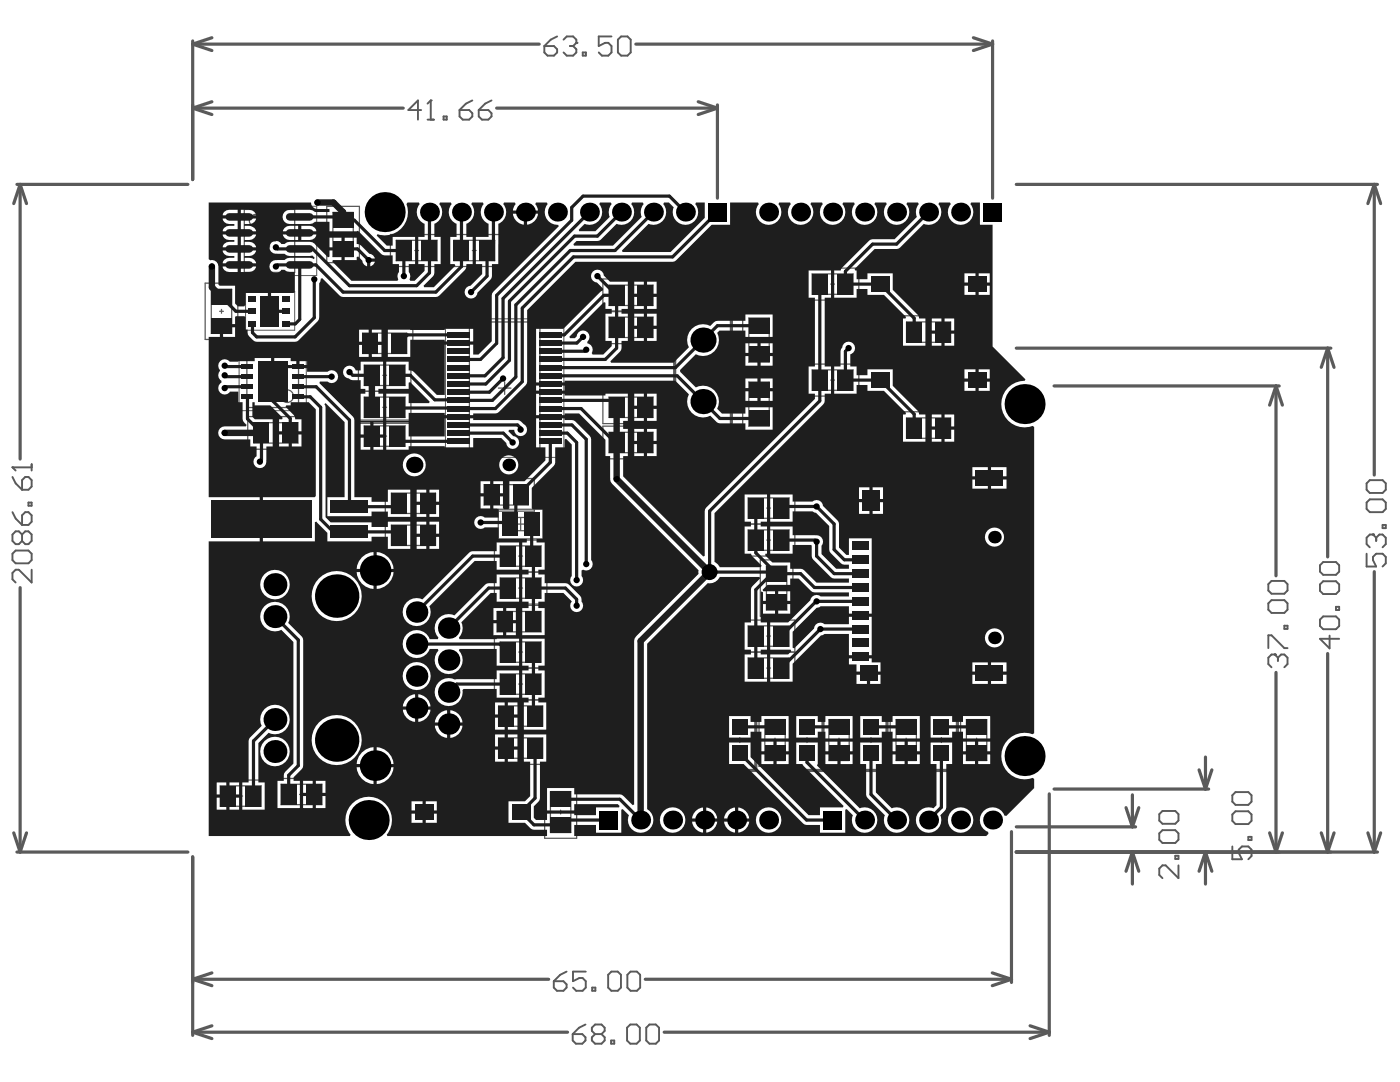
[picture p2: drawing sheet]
<svg xmlns="http://www.w3.org/2000/svg" width="279mm" height="216mm" viewBox="0 0 279 216" stroke-linecap="round" stroke-linejoin="round" font-family="sans-serif">
<g fill="none" stroke="#5a5a5a" stroke-width=".64">
<path d="M38.5 8.8l3.8 1.3M38.5 8.2v27.6M38.5 8.8h69.1M42.3 7.5l-3.8 1.3M126.9 8.8h71.2M194.3 7.5l3.8 1.3M198.1 8.2v31.3M198.1 8.8l-3.8 1.3M3.4 36.8h34.1M4 36.8l1.3 3.8M4 36.8v54.8M4 36.8l-1.3 3.8"/>
<path d="M38.5 21.6l3.8 1.3M38.5 21.6h42M42.3 20.3l-3.8 1.3M99.1 21.6h44.1M139.3 20.3l3.9 1.3M143.2 20.9v18.6M143.2 21.6l-3.9 1.3M202.8 36.8h72.1M274.3 36.8l1.2 3.8M274.3 36.8v58M274.3 36.8l-1.3 3.8M202.8 69.5h62.8"/>
<path d="M210.4 77h44.9M254.7 77l1.2 3.8M254.7 77v37.9M254.7 77l-1.3 3.8M265 69.5l1.2 3.8M265 69.5v41.6M265 69.5l-1.3 3.8M4 117.3v52.7M274.3 114.1v55.9M254.7 134.2v35.8M265 130.4v39.6M209.4 158.4v48.2"/>
<path d="M210.4 157.4h30.8M226 158.6v6.4M239.3 153.6l1.3 3.8M240.6 151.1v6.3M241.9 153.6l-1.3 3.8M2.7 166.2l1.3 3.8M3.4 170h34.1M5.3 166.2l-1.3 3.8M38.5 171v35.6M201.9 165.9v30.1M202.8 170h72.1M202.8 165h23.8"/>
<path d="M224.7 161.2l1.3 3.8M226 170l1.3 3.8M226 170l-1.3 3.8M226 170v6.4M227.3 161.2l-1.3 3.8M240.6 170l1.3 3.8M240.6 170l-1.3 3.8M240.6 170v6.4M253.4 166.2l1.3 3.8M255.9 166.2l-1.2 3.8M263.7 166.2l1.3 3.8M266.2 166.2l-1.2 3.8"/>
<path d="M273 166.2l1.3 3.8M275.5 166.2l-1.2 3.8M38.5 195.4l3.8 1.3M38.5 195.4h71M42.3 194.1l-3.8 1.3M128.8 195.4h73.1M198 194.1l3.9 1.3M201.9 195.4l-3.9 1.3M38.5 206l3.8 1.2M38.5 206h74.8M42.3 204.7l-3.8 1.3M132.5 206h76.9"/>
<path d="M205.6 204.7l3.8 1.3M209.4 206l-3.8 1.2"/>
</g>
<path d="M108.6 9.2h2l.6 .6v.7l-.6 .6h-1.3l-.7-.6zM111.2 7.3l-1.3 .6-1.3 1.3M112.5 7.9l.6-.6h1.3l.6 .6v.7M110.5 195.8h1.9l.7 .6v.7l-.7 .6h-1.2l-.7-.6zM113.1 193.9l-1.3 .6-1.3 1.3M116.9 193.9h-2.5v1.9l1.2-.7h.7l.6 .7v1.3l-.6 .6h-1.3l-.6-.6M118.2 197.1h.6v.6h-.6zM121.4 194.5l.6-.6h1.3l.6 .6v2.6l-.6 .6h-1.3l-.6-.6zM125.2 194.5l.6-.6h1.3l.7 .6v2.6l-.7 .6h-1.3l-.6-.6z" fill="none" stroke="#5a5a5a" stroke-width=".38"/>
<circle cx="115" cy="8.6" r=".19" fill="#5a5a5a"/>
<g fill="none" stroke="#5a5a5a" stroke-width=".38">
<path d="M113.7 9.2h.7M114.4 9.2l.6 .6v.7l-.6 .6h-1.3l-.6-.6M115 8.6l-.6 .6M116.3 10.5h.6v.6h-.6zM122 7.3h-2.5v1.9l1.3-.6h.6l.6 .6v1.3l-.6 .6h-1.3l-.6-.6M123.3 7.9l.7-.6h1.2l.7 .6v2.6l-.7 .6h-1.2l-.7-.6zM254.4 130.6h-.6l-.7 .6v1.3l.7 .7M245.9 158.7l.7-.6h2.5l.7 .6v1.3l-.7 .6h-2.5l-.7-.6zM231.4 162.5l.6-.7h2.6l.6 .7v1.2l-.6 .7h-2.6l-.6-.7zM231.4 166.3l.6-.6h2.6l.6 .6v1.3l-.6 .6h-2.6l-.6-.6zM234.6 170.8h.6v.6h-.6zM235.2 172.7v2.5l-2.6-2.5h-.6l-.6 .6v1.3l.6 .6"/>
<path d="M245.9 162.5l.7-.6h2.5l.7 .6v1.3l-.7 .6h-2.5l-.7-.6zM245.9 168.9v2.6h2l-.7-1.3v-.7l.7-.6h1.2l.7 .6v1.3l-.7 .7M249.1 167h.7v.6h-.7z"/>
</g>
<circle cx="254.4" cy="130.6" r=".19" fill="#5a5a5a"/>
<g fill="none" stroke="#5a5a5a" stroke-width=".38">
<path d="M253.1 116.6l.7-.7h2.5l.7 .7v1.2l-.7 .7h-2.5l-.7-.7zM263.4 112.8l.7-.7h2.5l.7 .7v1.3l-.7 .6h-2.5l-.7-.6zM263.4 116.6l.7-.6h2.5l.7 .6v1.3l-.7 .6h-2.5l-.7-.6zM272.7 110.5v2.5h1.9l-.6-1.2v-.7l.6-.6h1.3l.7 .6v1.3l-.7 .6M274 106.7h-.6l-.7 .6v1.3l.7 .6M253.1 120.4l.7-.7h2.5l.7 .7v1.3l-.7 .6h-2.5l-.7-.6zM253.1 129.3v-2.5h.7l2.5 2.5h.7M254.4 130.6l.6 .6M255 131.2v.7M255 131.2l.7-.6h.6l.7 .6v1.3l-.7 .7M256.3 124.9h.7v.6h-.7zM263.4 123.6l.7-.6h2.5l.7 .6v1.3l-.7 .7h-2.5l-.7-.7z"/>
<path d="M265.3 126.8v2.6l-1.9-1.9h3.9M266.6 121.1h.7v.6h-.7z"/>
</g>
<circle cx="274" cy="106.7" r=".19" fill="#5a5a5a"/>
<path d="M84.1 22h-2.6l1.9-2v3.9M85.3 23.9h1.3M86 20v3.9M273.4 95.8h2.5l.7 .6v1.3l-.7 .7h-2.5l-.7-.7v-1.3zM273.4 99.6h2.5l.7 .7v1.3l-.7 .6h-2.5l-.7-.6v-1.3zM274 106.7l.6 .6M274.6 107.3v.6M274.6 107.3l.7-.6h.6l.7 .6v1.3l-.7 .6M275.9 104.7h.7v.7h-.7z" fill="none" stroke="#5a5a5a" stroke-width=".38"/>
<circle cx="86" cy="20" r=".19" fill="#5a5a5a"/>
<g fill="none" stroke="#5a5a5a" stroke-width=".38">
<path d="M86 20l-.7 .7M88.5 23.2h.7v.7h-.7zM91.7 22h1.9l.7 .6v.6l-.7 .7h-1.3l-.6-.7zM94.3 20l-1.3 .7-1.3 1.3M95.5 22h2l.6 .6v.6l-.6 .7h-1.3l-.7-.7zM98.1 20l-1.3 .7-1.3 1.3M2.5 95.2l.6 1.2 1.3 1.3M2.5 93.3h3.8M5 95.2h.7l.6 .6v1.3l-.6 .6h-1.3v-1.9zM6.3 92.6v1.3M2.5 110.5l.6-.6h2.6l.6 .6v1.3l-.6 .6h-2.6l-.6-.6zM2.5 102.2l.6 1.3 1.3 1.2"/>
<path d="M4.4 102.8l.6-.6h.7l.6 .6v1.3l-.6 .6h-1.3zM4.4 106.7l.6-.7h.7l.6 .7v1.2l-.6 .7h-.7l-.6-.7M4.4 106.7l-.6-.7h-.7l-.6 .7v1.2l.6 .7h.7l.6-.7M4.4 106.7v1.2M5.7 100.3h.6v.6h-.6zM6.3 113.7v2.5l-2.5-2.5h-.7l-.6 .6v1.3l.6 .6"/>
</g>
<circle cx="2.5" cy="93.3" r=".19" fill="#5a5a5a"/>
<path d="M2.5 93.3l.6 .6M114.3 206.3h1.9l.6 .7v.6l-.6 .7h-1.3l-.6-.7zM116.8 204.4l-1.2 .7-1.3 1.2M118.8 206.3l-.7 .7v.6l.7 .7h1.2l.7-.7v-.6l-.7-.7M118.8 206.3h1.2M118.8 206.3l-.7-.6v-.6l.7-.7h1.2l.7 .7v.6l-.7 .6M122 207.6h.6v.7h-.6zM125.8 204.4h1.3l.6 .7v2.5l-.6 .7h-1.3l-.7-.7v-2.5zM129.6 204.4h1.3l.6 .7v2.5l-.6 .7h-1.3l-.6-.7v-2.5z" fill="none" stroke="#5a5a5a" stroke-width=".38"/>
<g fill="none" stroke="#5a5a5a" stroke-width=".25">
<path d="M40.9 56.5h6.6v11.2h-6.6zM42.2 57.7h4v8.8h-4zM48.8 41.8h10v12.6h-10zM52.5 48.1h2.5M53.8 46.8v2.5M65.2 41.2h6.5v11.2h-6.5zM66.4 42.4h4.1v8.8h-4.1zM68.1 46.8h.8M68.5 46.4v.8M77.9 46.8h10.5v6.4h-10.5zM79.1 48h8.1v4h-8.1zM82.8 50h.7"/>
<path d="M83.2 49.6v.8M89.4 46.8h10.5v6.4h-10.5zM90.6 48h8.1v4h-8.1zM94.3 50h.7M94.6 49.6v.8M120.3 55.7h11.3v12.9h-11.3zM121.5 56.9h8.8v4.1h-8.8zM125.6 58.9h.7M125.9 58.5v.8M160.9 53.5h10.5v6.4h-10.5zM162.1 54.7h8.1v4h-8.1zM165.8 56.7h.7"/>
<path d="M166.2 56.3v.8M43.8 62.1h.8M44.2 61.7v.8M49.3 71h10.3v10.3h-10.3zM53.2 76.2h2.5M54.4 74.9v2.5M71.2 65.2h11.2v6.6h-11.2zM71.5 71.7h10.5v18.5h-10.5zM71.5 78.1h10.5M72.4 66.5h8.8v4h-8.8zM72.7 72.8h8.2v4.1h-8.2zM72.7 79.2h8.2v4.1h-8.2z"/>
<path d="M76.4 74.9h.8M76.4 68.5h.8M76.8 68.1v.8M76.8 74.5v.8M93.7 64.2h14.1v26.4h-14.1zM99.5 77.4h2.5M100.7 76.2v2.5M120.3 78h11.3v6.5h-11.3zM120.3 62.2h11.3M120.3 62.1h11.3M121.5 63.3h8.8v4h-8.8zM121.5 79.2h8.8v4.1h-8.8z"/>
<path d="M125.6 65.3h.7M125.9 64.9v.8M148.2 62.2h6.5v11.3h-6.5zM148.2 75h6.5v11.3h-6.5zM149.4 76.2h4.1v8.8h-4.1zM149.4 63.5h4.1v8.8h-4.1zM151.1 67.9h.8M151.5 67.5v.7M160.9 72.7h10.5v6.3h-10.5zM162.1 73.8h8.1v4.1h-8.1zM165.8 75.8h.7M166.2 75.5v.7"/>
<path d="M179.7 63h11.2v6.5h-11.2zM180.9 64.2h8.8v4.1h-8.8zM184.9 66.3h.8M185.3 65.9v.7M49.4 83.1h11.3v6.5h-11.3zM50.7 84.3h8.8v4.1h-8.8zM54.7 86.4h.7M55.1 86v.8M71.5 83.8h10.5M71.5 84.5h10.5M72.7 85h8.2v4.1h-8.2zM76.4 87h.8"/>
<path d="M76.4 81.3h.8M76.8 80.9v.8M76.8 86.6v.8M76.9 97.2h11.2v12.9h-11.2zM78.1 98.4h8.8v4.1h-8.8zM95.4 95.5h11.2v6.5h-11.2zM96.6 96.7h8.8v4.1h-8.8zM100.6 98.7h.8M101 98.4v.7M120.3 85h11.3v6.5h-11.3zM121.5 86.3h8.8v4h-8.8zM125.6 81.3h.7"/>
<path d="M125.6 88.3h.7M125.9 80.9v.8M125.9 87.9v.8M148.2 98.2h10.4v12.8h-10.4zM149.3 99.3h8.2v4.1h-8.2zM151.1 80.6h.8M151.5 80.2v.8M179.7 82.2h11.2v6.5h-11.2zM180.9 83.4h8.8v4.1h-8.8zM184.9 85.4h.8M185.3 85v.8M76.9 103.7h11.2"/>
<path d="M76.9 103.6h11.2M78.1 104.8h8.8v4h-8.8zM82.1 106.8h.8M82.1 100.4h.8M82.5 100v.8M82.5 106.4v.8M98.7 107.8h10.4v12.7h-10.4zM98.7 114.2h10.4M99.4 101.6h9v5.9h-9zM99.8 108.9h8.2v4.1h-8.2zM99.8 115.3h8.2v4.1h-8.2zM101.1 103.3h5.6v2.6h-5.6z"/>
<path d="M102.7 104.6h2.5M103.5 117.3h.8M103.5 111h.8M103.9 103.3v2.5M103.9 110.6v.7M103.9 117v.7M148.2 104.6h10.4M149.3 105.7h8.2v4.1h-8.2zM151.7 111.7h6.5v11.3h-6.5zM153 112.9h4v8.8h-4zM153 107.8h.8M153 101.4h.8"/>
<path d="M153.4 101v.8M153.4 107.4v.7M154.6 117.3h.8M155 117v.7M98 120.8h11.2v6.5h-11.2zM98.3 139.6h11.2v12.9h-11.2zM98.7 133.3h10.4M98.7 126.9h10.4v12.8h-10.4zM99.2 122h8.8v4.1h-8.8zM99.8 128.1h8.2v4h-8.2zM99.8 134.5h8.2v4h-8.2zM103.2 124h.8"/>
<path d="M103.5 136.5h.8M103.5 130.1h.8M103.6 123.7v.7M103.9 129.7v.8M103.9 136.1v.8M148.2 123.7h10.4v12.8h-10.4zM148.2 130.1h10.4M149.3 124.9h8.2v4.1h-8.2zM149.3 131.3h8.2v4h-8.2zM153 133.3h.8M153 126.9h.8M153.4 126.5v.8"/>
<path d="M153.4 132.9v.8M42.8 155.7h10.5v6.3h-10.5zM44 156.8h8.1v4.1h-8.1zM47.7 158.8h.7M48 158.5v.7M54.9 155.3h10.5v6.4h-10.5zM56.1 156.5h8.2v4.1h-8.2zM59.8 158.5h.8M60.2 158.1v.8M98.3 146h11.2M98.3 146.1h11.2M99.5 140.8h8.8v4.1h-8.8z"/>
<path d="M99.5 147.2h8.8v4.1h-8.8zM103.5 149.3h.8M103.5 142.9h.8M103.9 142.5v.8M103.9 148.9v.7M108.7 156.8h6.4v10.5h-6.4zM109.9 158h4v8.1h-4zM147.1 147.7h1M147.6 147.2v1M151.5 142.4h6.4v10.5h-6.4zM152.6 143.6h4.1v8.2h-4.1zM154.3 147.7h.8"/>
<path d="M154.7 147.3v.8M160.6 147.7h1M161.1 147.2v1M164.2 142.4h6.4v10.5h-6.4zM165.4 143.6h4.1v8.2h-4.1zM167.1 147.7h.7M167.4 147.3v.8M173.3 147.7h1M173.8 147.2v1M177.7 142.4h6.3v10.5h-6.3zM178.8 143.6h4.1v8.2h-4.1zM180.5 147.7h.7"/>
<path d="M180.9 147.3v.8M187.4 147.7h1M187.9 147.2v1M191.7 142.4h6.4v10.5h-6.4zM192.9 143.6h4v8.2h-4zM194.5 147.7h.8M194.9 147.3v.8M111.5 162h.8M111.9 161.7v.7"/>
<circle cx="51" cy="44" r="1.26"/>
<circle cx="57.3" cy="79.1" r="1.26"/>
<circle cx="95.9" cy="66.5" r="1.26"/>
</g>
<g fill="none" stroke="#5a5a5a" stroke-width=".64">
<path d="M184.1 56.7h2.5M185.3 55.4v2.5M53.3 62.1h1M53.8 61.6v1M134.6 60.3h11.4v27.7h-11.4zM184.1 75.8h2.5M185.3 74.6v2.5M144.5 141h6.3v12.7h-6.3zM157.9 141h6.3v12.7h-6.3zM170.6 141h6.4v12.7h-6.4zM184.7 141h6.4v12.7h-6.4zM93.1 162h2.5"/>
<path d="M94.3 160.8v2.5"/>
</g>
<path d="M44.4 41.2h18.8v13.8h-18.8zM49 58.1h9.8v7.8h-9.8zM47.7 70.4h13.4v11.5h-13.4zM88.9 63.6h23.6v27.7h-23.6z" fill="none" stroke="#5a5a5a" stroke-width=".2"/>
<g fill="#1e1e1e">
<path d="M81.3 40.4h2.3l.2 .3a2.49 2.49 0 0 0 .9 4v2.6h-1.2v5.4h1.2v1.4l-1.9 1.9h-.9l-.2-.3a1.19 1.19 0 0 0-.1-1.4v-1.6h1.2v-5.4h-4.4v1.7h-1.2l-2-2 .1-.3a4.6 4.6 0 0 0 4.8-1.2 4.6 4.6 0 0 0 1-4.8z"/>
<path d="M113.6 67.2l6.9-6.9 .3 .1v1.2h1.3v1h-1.3v5.4h1.3v1.1l-1.7 1.6h-2.1l-.2-.3a1.24 1.24 0 0 0-.8-1.9l-.1-.3a1.28 1.28 0 0 0-.2-2.1 1.28 1.28 0 0 0-1.9 1l-.4 .4h-.9z"/>
<path d="M119.7 40.4h2.2l.2 .3a2.4 2.4 0 0 0-.4 2.6l-2.9 2.8h-3.2l-.1-.3 1.2-1.1a2.52 2.52 0 0 0 3-.9 2.52 2.52 0 0 0-.1-3.1z"/>
<path d="M87.8 40.4h2.2l.1 .3a2.49 2.49 0 0 0 1 4v2.6h-1.2v5.4h.8l.2 .3-4.3 4.3h-1.9l-.2-.3 2.1-2.2 .1-2.1h1.2v-5.4h-1.2v-2.6a2.49 2.49 0 0 0 1-4z"/>
<path d="M132.5 40.4h1l1 1a2.53 2.53 0 0 0 2.7 3.4 2.53 2.53 0 0 0 1.5-4.1l.2-.3h1.8v3.1l-6.9 6.8h-9.6l-.1-.3 5.4-5.3a2.52 2.52 0 0 0 3-.9 2.52 2.52 0 0 0-.1-3.1z"/>
<path d="M114.4 48.7l.7-.6 4.5-.1 3.5-3.3a2.52 2.52 0 0 0 3-.9 2.52 2.52 0 0 0-.1-3.1l.1-.3h2.2l.2 .3a2.4 2.4 0 0 0-.4 2.6l-5.8 5.7h-7.7z"/>
<path d="M41.7 40.4h20.4a1.3 1.3 0 0 0 1.3 1.3h2.4v.6h-3l-.4-.3-.6-.1h-4a1.42 1.42 0 0 0-1.4 1.4 1.42 1.42 0 0 0 1.4 1.4h4l.6-.1 .4-.3h3v1.9h5.4l.2-.2 4.7 4.7 .7 .3h1.6v1.7h1.2v1.6a1.19 1.19 0 0 0-.1 1.4l-.2 .3h-9.1l-3.9-3.8 .1-.3h1.7v-1.9h-2.3v1.2l-.3 .1-2.4-2.3a1.58 1.58 0 0 0-1.3-.8h-4l-.5 .2-.5 .3h-.7a1.3 1.3 0 0 0-1.6-.5 1.3 1.3 0 0 0-.7 1.6 1.3 1.3 0 0 0 1.6 .8h1.4l.5 .4 .5 .1 4.5-.1 .5 .5-.2 .2-.8-.3h-4l-.5 .1-.5 .4h-1.4a1.29 1.29 0 0 0-1.5 1.7 1.29 1.29 0 0 0 2.2 .2h.7a2.04 2.04 0 0 0 2 .5v4l-.2 .2h-4.5v3.6h-.6v-3.6h-4.5v2.3l-.3 .3h-1.2l-.6-.5v-3.6h-3.1l-.2-.2v-3.6a1.27 1.27 0 0 0-1.6-1.3l-.3-.2zM48.1 41.9v1.1h3a1.35 1.35 0 0 0-1.3-1.1zM44.7 42.3l-.3 .7h3v-1.1h-1.7l-.5 .1zM60.1 45.1v1.1h3.1a1.35 1.35 0 0 0-1.4-1.1zM56.8 45.5l-.4 .7h3.1v-1.1h-1.7l-.5 .1zM44.4 43.6a1.35 1.35 0 0 0 1.3 1.1h1.1v.4a1.81 1.81 0 0 0-2.4 1.1h6.7a1.35 1.35 0 0 0-1.3-1.1h-1.1v-.4a1.81 1.81 0 0 0 2.4-1.1zM60.1 46.8v1.1h1.7a1.35 1.35 0 0 0 1.4-1.1zM56.4 46.8a1.35 1.35 0 0 0 1.4 1.1h1.7v-1.1zM65.8 47.4v1.9h2.3v-1.9zM44.4 46.8a1.35 1.35 0 0 0 1.3 1.1h1.1v.3a1.81 1.81 0 0 0-2.4 1.1h6.7a1.35 1.35 0 0 0-1.3-1.1h-1.1v-.3a1.81 1.81 0 0 0 2.4-1.1zM44.4 50a1.35 1.35 0 0 0 1.3 1.1h1.1v.3a1.81 1.81 0 0 0-2.4 1.1h6.7a1.35 1.35 0 0 0-1.3-1.1h-1.1v-.3a1.81 1.81 0 0 0 2.4-1.1zM73.9 52.2v.9a1.14 1.14 0 0 0 .9-.9zM68.8 47.4v4.5h2.4v-.6l.3-.1 .8 .8a1.19 1.19 0 0 0 1 1.1v-1.2h.3v-.3h1.2a1.19 1.19 0 0 0-1.1-1l-1.7-1.6-.3-.2-.5-.1v-1.3zM48.1 53.2v1.1h1.7a1.35 1.35 0 0 0 1.3-1.1zM44.4 53.2a1.35 1.35 0 0 0 1.3 1.1h1.7v-1.1z"/>
<path d="M41.7 67.2h2.2v-2.2h.3v-.3h2.7v-1.5l.2-.1h1.6l.3 .2v2.5h.4l.1 1a2.65 2.65 0 0 0 1.7 1.4h7.7l.7-.3 4-4.1 .1-7.2 .2-.4 .1-.6 .3-.1 3.5 3.5 .7 .3 18.9-.1 5.4-5.3 .2-.3 .1-.9h1.2v-5.4h-1.2v-2.6l.3-.2a2.52 2.52 0 0 0 .7-3.8l.1-.3h2.2l.1 .3-.2 .4a2.52 2.52 0 0 0 1.2 3.6v2.6h-2.5v5.4h1.2v2l-2.3 2.3a1.28 1.28 0 0 0-1.2 1.3 1.28 1.28 0 0 0 1.3 1.3 1.28 1.28 0 0 0 1.3-1.2l2.8-2.9 .1-2.8h1.2l.1-8a2.49 2.49 0 0 0 .9-4l.2-.3h2.2l.1 .3-.2 .4-.3 .9h5l-.3-.9-.3-.4 .2-.3h2.1l.2 .3a2.52 2.52 0 0 0-.3 2.8 2.52 2.52 0 0 0 2.4 1.4l.1 .2-13.3 13.5-.1 9.5-2.6 2.6h-1.1v-1.9h-5.6v10h-1.6l-4.6-4.6-.3-.2-.7-.1v-1.7h-4.5v5.4h4.5v-1.2l.3-.2 3.9 3.9-.2 .3h-4v-1.8h-4.5v5.4h4.5v-1.6h7.2v.4h5.6v-.3l4.8-.1 5.9-5.9 .1-14.6 9.6-9.7h19.8l7.4-7.4h3.7v-4.4h5.6l.1 .3a2.53 2.53 0 0 0 .3 3.5 2.53 2.53 0 0 0 3.4 0 2.53 2.53 0 0 0 .3-3.5l.1-.3h2.2l.1 .3-.2 .4a2.54 2.54 0 0 0 2.4 3.8 2.54 2.54 0 0 0 1.7-4.2l.2-.3h2.2l.1 .3-.2 .4a2.54 2.54 0 0 0 2.3 3.8 2.54 2.54 0 0 0 1.8-4.2l.2-.3h2.1l.2 .3-.3 .4a2.54 2.54 0 0 0 2.4 3.8 2.54 2.54 0 0 0 1.8-4.2l.2-.3h2.1l.2 .3-.3 .4a2.54 2.54 0 0 0 2.4 3.8 2.54 2.54 0 0 0 1.8-4.2l.1-.3h2.2l.2 .3-.3 .4a2.43 2.43 0 0 0-.1 2.2l-4.5 4.4-4.7 .1-5.8 5.6-.2 .6h-1.3v5.4h4.5v-1.7h2.1v1.1h3.3l4.4 4.5-.1 .3h-.5v5.4h4.5v-5.4h-1.3l-.3-.8-4.9-5v-3.3h-5.1v1.2h-2.1v-1.7h-.3l-.1-.3 4-4 4.7-.1 5.1-4.9 .3 .1a2.53 2.53 0 0 0 2.8-1.1 2.53 2.53 0 0 0-.2-3l.1-.3h2.2l.2 .3-.3 .4a2.54 2.54 0 0 0 2.4 3.8 2.54 2.54 0 0 0 1.8-4.2l.1-.3h1.8v4.4h2.5v24.3l6.5 6.6-.1 .3a4.6 4.6 0 0 0-4.6 5.4 4.6 4.6 0 0 0 6.2 3.6l.3 .2v61.1l-.3 .2-.7-.2a4.6 4.6 0 0 0-5.6 4.9 4.6 4.6 0 0 0 6.3 4l.3 .2v1.8l-5.6 5.6-.3-.1a2.53 2.53 0 0 0-4.2-.9 2.53 2.53 0 0 0 .9 4.2l.1 .4-.5 .4h-82.2v-2.2h4.3v1.6h5.1v-4.6l.3-.2 1.2 1.3a2.54 2.54 0 0 0 1.3 3.2 2.54 2.54 0 0 0 3.3-1.1 2.54 2.54 0 0 0-.9-3.4v-32.9l12.1-12.1a2.17 2.17 0 0 0 2.3-1.3h8l.1 .3-1.8 1.9v6.9h-1.3v5.4h1.3v1h-1.3v5.4h4.5v-5.4h-1.3v-1h1.3v-5.4h-1.3v-6.1l.2-.1 .3 .2v1.7h2.4v-1.9h-2.3l-.2-.3 1-1h4.5v-1.3h1.7l2.8 2.7 7.2 .1v.8h-5.6a1.25 1.25 0 0 0-2.1 .8l-4.4 4.4h-3.6v5.4h4.1l.1 .4-.6 .6h-3.6v5.4h4.5v-3.5l5.6-5.7 .7-.3h4.9v4.2h4.6v-7.6h-4.6v1.4h-4.9a1.26 1.26 0 0 0-1.3-.2 1.26 1.26 0 0 0-.7 1.1l-4 4-.3-.2v-3.1l4.8-4.8 .8-.3h5.6v1.4h4.6v-15h-4.6v3.3h-.5l-1.5-1.4v-5.1l-3.2-3.2v-.4a1.27 1.27 0 0 0-2-.5h-4v-1.4h-4.5v5.4h4.5v-2.1h4l.7 .3 2.6 2.7 .1 5 2.2 2.4 .7 .3h.9v.8h-2.5l-3-2.9v-1.7l.3-.3a1.33 1.33 0 0 0-1.5-1.8h-4.5v-1.7h-4.5v5.4h4.5v-1.8h3.7l.2 2.6 3.7 3.9 .7 .2h2.9v.9h-6.5l-2.7-2.7-2.5-.1v-1.3h-3.6l-1.4-1.4 .1-.3h.3v-5.4h-1.3v-1h1.3v-5.4h-4.5v5.4h1.3v1h-1.3v5.4h1.3l.2 .5 1.9 1.9-.1 .3h-8.3l-.4-.6-.6-.5v-9.7l21.7-21.7 .3-.7v-1.4h1.2v-5.5h-1.2v-13.7h1.2v-5.4h-4.4v5.4h1.2v13.7h-1.2v5.5h1.2v1l-21.7 21.7-.3 .7v8.9l-.3 .1-15.9-15.9v-4.1h.9v-5.4h-.9v-1.6h.9v-5.4h-4.5v.3h-8.1v-.3h-5.7v4.2h5.7v-.3h2.9l5.2 5.3v3.2h1v4.6l.3 .9 17.3 17.3v.7l-12.8 12.9v33.1l-.3 .2-1.9-1.9-.7-.3h-9.1v-1.3h-5.4v4.5h5.4v-1.2h8.7l.4 .3-.2 .3h-4.6v1.6h-4.3v-.3h-5.4v1.2h-2.2l-.5-.4v-2.3l1-.9 .3-.7v-7.3h1.2v-5.4h-4.5v5.4h1.3v6.9l-1 1h-3.3v4.3h3.3l1.4 1.3 3 .1v1.2h-31.9l-.1-.3 .2-.3a4.6 4.6 0 0 0-.8-6.2 4.6 4.6 0 0 0-6.3 .3 4.6 4.6 0 0 0-.3 6.2l-.2 .3h-28.1v-58.8h10.1v-8.8h-10.1zM105.2 42.6v2.2a2.45 2.45 0 0 0 2.2-2.2zM102.4 42.6a2.44 2.44 0 0 0 2.1 2.2v-2.2zM195.3 54.5v1.9h2.2v-1.9zM192.5 54.5v1.9h2.2v-1.9zM129.1 56.2v2.4h1.9v-2.4zM126.6 56.2v2.4h1.9v-2.4zM195.3 57v1.8h2.2v-1.8zM192.5 57v1.8h2.2v-1.8zM129.1 59.2v2.4h1.9v-2.4zM126.6 59.2v2.4h1.9v-2.4zM129.1 62.6v2.4h1.9v-2.4zM126.6 62.6v2.4h1.9v-2.4zM77.4 65.8v5.4h4.5v-3.4h6.9v.3h5.6v-2.5h-5.6v.2zM188.5 63.6v2.3h1.9v-2.3zM186 63.6v2.3h1.9v-2.3zM118.3 54.2a1.28 1.28 0 0 0-.3 1.3 1.28 1.28 0 0 0 1.1 .9l1.3 1.2-.1 .4-.5 .2-7.4 7.4h-5.4v10.7h5.7v-.3h22.1l2.7 2.7a3.2 3.2 0 0 0 .6 3.7 3.2 3.2 0 0 0 3.6 .5l1.6 1.5 5.5 .1v1.2h5.4v-4.4h-5.4v1.2h-4.7l-1-.9a3.2 3.2 0 0 0-.5-3.7 3.2 3.2 0 0 0-3.7-.6l-3.1-3.1-.1-.4 3.2-3.1a3.2 3.2 0 0 0 3.7-.6 3.2 3.2 0 0 0 .5-3.7l.5-.4h5.2v1.2h5.4v-4.4h-5.4v1.2h-5.6l-.7 .3-.8 .7a3.2 3.2 0 0 0-3.6 .6 3.2 3.2 0 0 0-.6 3.7l-3.1 3.1h-12.5l-.1-.3 2.2-2.3v-1.8h1.3v-5.4h-1.3v-1h1.3v-5.4h-3.6l-1.2-1.2a1.28 1.28 0 0 0-.8-1.1 1.28 1.28 0 0 0-1.4 .3zM44.5 65.3v1.9h2.4v-1.9zM129.1 65.6v2.4h1.9v-2.4zM126.6 65.6v2.4h1.9v-2.4zM74.2 65.8v2.4h1.9v-2.4zM71.7 65.8v2.4h1.9v-2.4zM188.5 66.6v2.4h1.9v-2.4zM186 66.6v2.4h1.9v-2.4zM151.8 68.5v1.9h2.4v-1.9zM148.8 68.5v1.9h2.4v-1.9zM74.2 68.8v2.4h1.9v-2.4zM71.7 68.8v2.4h1.9v-2.4zM59.8 72.1v.7h1.5v-.7zM151.8 71.1v1.9h2.4v-1.9zM148.8 71.1v1.9h2.4v-1.9zM68.8 73.3a1.32 1.32 0 0 0-.3 1.4 1.32 1.32 0 0 0 1.2 .9l.7 .3h1.6v1.7h.9v1h-.9v5.4h4.5v-5.4h-1v-1h1v-5.4h-4.5v1.7h-1a1.27 1.27 0 0 0-2.2-.6zM195.3 73.7v1.8h2.2v-1.8zM192.5 73.7v1.8h2.2v-1.8zM43.9 72.1a1.37 1.37 0 0 0 0 1.8 1.33 1.33 0 0 0 .3 2.1v.3a1.27 1.27 0 0 0-.3 2 1.27 1.27 0 0 0 2-.2h1.7v2.2h.8v3.3l.1 .4 .7 .8-.1 .3h-4.3a1.3 1.3 0 0 0-1.3 1.3 1.3 1.3 0 0 0 1.3 1.3h5.2v1.4h1.2v1.9a1.3 1.3 0 0 0-.5 1.7 1.3 1.3 0 0 0 1.7 .6 1.3 1.3 0 0 0 .8-1.5v-2.7h1.2v-5.4h-3.5l-.5-.5v-2.9h.4v.6h3.1l2.5 2.5-.1 .3h-.6v2.4h4.5v-2.4h-1.3l-.3-.9-1.6-1.6 .1-.3h.9v-.6h3.6l1.4 1.4v17.3l-.2 .2h-10.3v8.8h10.3v-3.8l.4-.1 2.1 2.2v1.7h8.9v-.9h3.2v2.4h4.5v-5.4h-4.5v1.1h-3.2v-1h-8.2l-1-1v-21.9l-.3-.7 .3-.2 3.8 3.8v15h-3.5v3.8h8.9v-.9h3.2v1h4.5v-5.4h-4.5v2.4h-3.2v-.9h-3.5l-.1-15.7-6.9-7 .1-.4h1.6a1.28 1.28 0 0 0 1.7-.1 1.28 1.28 0 0 0 0-1.7 1.28 1.28 0 0 0-1.7-.1h-4.1v-.7h-1.9v-.4h-.3v-1h-1.1v-.7h-3.3v4.8h-.6v-4.8h-3.3v.7l-5 .1a1.25 1.25 0 0 0-1.9-.1zM151.8 75.5v1.9h2.4v-1.9zM148.8 75.5v1.9h2.4v-1.9zM107 76.9v1h5.7v-1zM195.3 76.2v1.8h2.2v-1.8zM192.5 76.2v1.8h2.2v-1.8zM151.8 78.1v1.9h2.4v-1.9zM148.8 78.1v1.9h2.4v-1.9zM129.1 78.6v2.4h1.9v-2.4zM126.6 78.6v2.4h1.9v-2.4zM129.1 81.6v2.4h1.9v-2.4zM126.6 81.6v2.4h1.9v-2.4zM188.5 82.7v2.4h1.9v-2.4zM186 82.7v2.4h1.9v-2.4zM74.5 84.3v2.4h2v-2.4zM72 84.3v2.4h1.9v-2.4zM77.1 84.3v5.4h4.5v-.7h7.2v.3h5.6v-1.9h5.6l1 1a1.28 1.28 0 0 0 1.4 1.2 1.28 1.28 0 0 0 1.2-1.3 1.28 1.28 0 0 0-1.2-1.3l-.9-.9 .1-.3h1a1.29 1.29 0 0 0 2 1 1.29 1.29 0 0 0-.1-2.2l-.8-.7-.4-.1h-8.9v-.3h-5.6v3.6h-7.2v-2.8zM129.1 85.6v2.4h1.9v-2.4zM126.6 85.6v2.4h1.9v-2.4zM188.5 85.7v2.4h1.9v-2.4zM186 85.7v2.4h1.9v-2.4zM168.4 68.5l-.7 1.6v3h-1.2v5.5h4.5v-1.8h2.1v1.2h3.3l4.4 4.4-.1 .3h-.5v5.4h4.5v-5.4h-1.3l-.3-.7-4.9-5v-3.3h-5.1v1.2h-2.1v-1.8h-1.3v-2.4a1.28 1.28 0 0 0 .8-1.9 1.28 1.28 0 0 0-2.1-.3zM58.3 86.7v2.4h1.9v-2.4zM55.7 86.7v2.4h1.9v-2.4zM74.5 87.3v2.4h2v-2.4zM72 87.3v2.4h1.9v-2.4zM129.1 88.6v2.4h1.9v-2.4zM126.6 88.6v2.4h1.9v-2.4zM99.6 92.8a1.91 1.91 0 0 0 3.8 0 1.91 1.91 0 0 0-3.8 0zM197.8 93.2v1.8h3.1v-1.8zM194.1 93.2v1.8h3v-1.8zM80.4 92.8a2.3 2.3 0 0 0 4.6 0 2.3 2.3 0 0 0-4.6 0zM197.8 95.7v1.8h3.1v-1.8zM194.1 95.7v1.8h3v-1.8zM98.5 96v2.4h1.9v-2.4zM95.9 96v2.4h1.9v-2.4zM174.2 97.2v2.4h2v-2.4zM171.4 97.2v2.4h2.1v-2.4zM85.7 97.7v2.4h1.9v-2.4zM83.2 97.7v2.4h1.9v-2.4zM95.9 99.1v2.4h1.9v-2.4zM174.2 100.2v2.3h2v-2.3zM171.4 100.2v2.3h2.1v-2.3zM85.7 100.7v2.4h1.9v-2.4zM83.2 100.7v2.4h1.9v-2.4zM85.7 104.1v2.4h1.9v-2.4zM83.2 104.1v2.4h1.9v-2.4zM196.6 107.2a1.91 1.91 0 0 0 3.8 0 1.91 1.91 0 0 0-3.8 0zM85.7 107.1v2.4h1.9v-2.4zM83.2 107.1v2.4h1.9v-2.4zM75.2 110.2v3.3h3.3a3.6 3.6 0 0 0-3.3-3.3zM72.2 111.2l-.6 .8-.3 .9-.1 .6h3.3v-3.3h-.6l-.9 .4zM81.2 120.2a2.79 2.79 0 0 0 1.4 4.7 2.79 2.79 0 0 0 3.1-3.9l9-9.1h4.4v1.8h4.5v-5.5h-4.5v1.8l-5.1 .1-9.7 9.5a2.72 2.72 0 0 0-3.1 .6zM107 83.5v5.8h1.9v2.6l-4.2 4.1h-3v5.5l-.3 .1h-.8l-.2-.1v-2.4h-1.9v2.4h.7l.3 .1v1.7h-2.8a1.28 1.28 0 0 0-1.7 .1 1.28 1.28 0 0 0 0 1.7 1.28 1.28 0 0 0 1.7 .1h2.8v2.3h5.6v.7h-.9v5.5h1.3v.9h-1.3v5.5h1.3v1.2h-1.3v5.5h4.5v-5.5h-1.3v-1.2h1.3v-1.8h3.7l1.7 1.7a1.29 1.29 0 0 0 0 1.8 1.29 1.29 0 0 0 1.8 0 1.29 1.29 0 0 0 .2-1.8l-.1-.8-.2-.3-2.6-2.5h-4.5v-1.8h-1.3v-.9h1.3v-5.5h-1.6v-.7h1.2v-5.9h-1.9l-.3-.1v-4.1l4.4-4.4 .3-.7v-3h1.9v-1.6l.3-.1 1.1 1.1v26.2a1.28 1.28 0 0 0 .1 1.8 1.28 1.28 0 0 0 1.8 0 1.28 1.28 0 0 0 .1-1.8v-1.1l.3-.1a1.27 1.27 0 0 0 1.6-.3 1.27 1.27 0 0 0 0-1.7l-.1-24.4-3.4-3.4-1.8-.1v-.3zM75.2 114.2v3.3a3.6 3.6 0 0 0 3.3-3.3zM71.2 114.2a3.6 3.6 0 0 0 3.3 3.3v-3.3zM51.9 116.7a2.95 2.95 0 0 0 5.9 0 2.95 2.95 0 0 0-5.9 0zM155.3 118v1.9h2.4v-1.9zM81.2 126.5a2.79 2.79 0 0 0 .4 4.4 2.79 2.79 0 0 0 4.2-1.4h1.6l.1 .3a2.79 2.79 0 0 0 .1 3.9 2.79 2.79 0 0 0 3.9 0 2.79 2.79 0 0 0 .1-3.9l.1-.3h7.4v3.3h4.5v-5.4l-11.9 .1-.1-.3a2.7 2.7 0 0 0 .5-3l5.8-5.9h1.2v1.8h4.5v-5.5h-4.5v1.8h-1.6l-.7 .3-6.1 6.1a2.78 2.78 0 0 0-3.4 .9 2.78 2.78 0 0 0 .2 3.5l-.1 .3h-1.6a2.77 2.77 0 0 0-4.6-1zM155.3 120.5v2h2.4v-2zM152.3 120.5v2h2.4v-2zM101 121.3v2.4h2v-2.4zM98.5 121.3v2.4h1.9v-2.4zM62.2 118.9a5 5 0 0 0 10 0 5 5 0 0 0-10 0zM101 124.4v2.4h2v-2.4zM98.5 124.4v2.4h1.9v-2.4zM196.6 127.3a1.91 1.91 0 0 0 3.8 0 1.91 1.91 0 0 0-3.8 0zM197.8 132.2v1.8h3.1v-1.8zM169.4 131.4v1.2h1.5v1.4h4.8v-1.8h-1.7v-.8zM194.1 132.2v1.8h3v-1.8zM87.6 136.1a2.79 2.79 0 0 0 1 4.6 2.79 2.79 0 0 0 3.7-3l.2-.2h6.6v1.7h4.5v-5.4h-4.5v1.7l-8.3 .1a2.74 2.74 0 0 0-3.2 .5zM197.8 134.6v1.9h3.1v-1.9zM194.1 134.6v1.9h3v-1.9zM173.6 134.6v1.9h2.1v-1.9zM170.9 134.6v1.9h2.1v-1.9zM80.4 134.9a2.8 2.8 0 0 0 5.6 0 2.8 2.8 0 0 0-5.6 0zM83.5 138.5v2.5h2.4a2.69 2.69 0 0 0-2.4-2.5zM81.2 139.3l-.5 .6-.3 1.1h2.4v-2.5l-1 .4zM101.4 140.2v2.4h1.9v-2.4zM98.8 140.2v2.4h1.9v-2.4zM83.5 141.6v2.4a2.69 2.69 0 0 0 2.4-2.4zM80.4 141.6a2.69 2.69 0 0 0 2.4 2.4v-2.4zM185.7 142.9v4.3h4.3v-1.2h2.2v1.4h5.4v-4.5h-5.4v1.2h-2.2v-1.2zM171.7 142.9v4.3h4.3v-1.2h2.1v1.4h5.5v-4.5h-5.5v1.2h-2.1v-1.2zM158.9 142.9v4.3h4.3v-1.2h1.5v1.4h5.5v-4.5h-5.5v1.2h-1.5v-1.2zM145.5 142.9v4.3h4.3v-1.2h2.2v1.4h5.4v-4.5h-5.4v1.2h-2.2v-1.2zM89.9 141.7v2.5h2.4a2.69 2.69 0 0 0-2.4-2.5zM87.6 142.5l-.5 .6-.3 1.1h2.4v-2.5l-1.1 .4zM104.2 127.4v5.4h1.3v1h-1.3v5.4h1.3v1h-1v5.4h4.5v-5.4h-1.6v-1h1.3v-5.4h-1.3v-1h1.3v-5.4zM101.4 143.2v2.4h1.9v-2.4zM98.8 143.2v2.4h1.9v-2.4zM52.8 141.5a2.9 2.9 0 0 0-.6 3.3l-2.5 2.7-.1 8.6h-1.2v5.5h4.4v-5.5h-1.2v-7.8l2-2.1a2.95 2.95 0 0 0 4.2-3.1 2.95 2.95 0 0 0-5-1.6zM89.9 144.8v2.4a2.69 2.69 0 0 0 2.4-2.4zM86.8 144.8a2.69 2.69 0 0 0 2.4 2.4v-2.4zM101.4 146.6v2.3h1.9v-2.3zM98.8 146.6v2.3h1.9v-2.3zM181.2 148v1.9h2.4v-1.9zM167.8 148v1.9h2.4v-1.9zM195.2 148v1.9h2.4v-1.9zM155 148v1.9h2.4v-1.9zM152 148v1.9h2.4v-1.9zM178.1 148v1.9h2.4v-1.9zM164.7 148v1.9h2.4v-1.9zM192.2 148v1.9h2.4v-1.9zM101.4 149.6v2.4h1.9v-2.4zM98.8 149.6v2.4h1.9v-2.4zM75.2 149.1v3.4h3.3a3.6 3.6 0 0 0-3.3-3.4zM72.2 150.1l-.6 .8-.3 .9-.1 .7h3.3v-3.4l-.6 .1-.9 .3zM195.2 150.5v2h2.4v-2zM192.2 150.5v2h2.4v-2zM181.2 150.5v2h2.4v-2zM178.1 150.5v2h2.4v-2zM167.8 150.5v2h2.4v-2zM164.7 150.5v2h2.4v-2zM155 150.5v2h2.4v-2zM152 150.5v2h2.4v-2zM62.2 147.7a5 5 0 0 0 10 0 5 5 0 0 0-10 0zM51.9 150a2.95 2.95 0 0 0 5.9 0 2.95 2.95 0 0 0-5.9 0zM75.2 153.1v3.4a3.6 3.6 0 0 0 3.3-3.4zM71.2 153.1a3.6 3.6 0 0 0 3.3 3.4v-3.4zM63 155.8v2.4h2v-2.4zM60.5 155.8v2.4h1.9v-2.4zM45.8 156.1v2.4h1.9v-2.4zM43.2 156.1v2.4h2v-2.4zM63 158.8v2.4h2v-2.4zM60.5 158.8v2.4h1.9v-2.4zM52.8 120.9a2.94 2.94 0 0 0-.3 3.8 2.94 2.94 0 0 0 3.6 1l2.5 2.4v24.3l-1.9 1.9-.1 1.5h-1.2v5.4h4.4v-5.4h-1.2v-.7l1.6-1.6 .3-.7v-25.1l-.3-.7-2.7-2.7a2.94 2.94 0 0 0-.9-3.7 2.94 2.94 0 0 0-3.8 .3zM185.7 148.2v4.3h1.2v8.2l-.6 .6a2.53 2.53 0 0 0-3.5 2 2.53 2.53 0 0 0 2.8 2.9 2.53 2.53 0 0 0 2.1-3.5l.9-.9 .3-.7v-8.6h1.1v-4.3zM45.8 159.2v2.4h1.9v-2.4zM43.2 159.2v2.4h2v-2.4zM85 159.9v1.8h2.2v-1.8zM82.1 159.9v1.8h2.2v-1.8zM145.5 148.2v4.3h2.9l12.2 12 3 .1v1.6h5.1v-4.6l.3-.2 1.2 1.3a2.53 2.53 0 0 0 2 3.5 2.53 2.53 0 0 0 2.9-2.9 2.53 2.53 0 0 0-3.5-2l-8.6-8.5 .2-.3v-4.3h-4.3v4.3h1.2l.3 .3 8 8-.2 .3h-4.6v1.6h-2.2l-11.6-11.6v-2.9zM147.3 161.1v2.2h2.2a2.45 2.45 0 0 0-2.2-2.2zM145.2 161.8l-.4 .6-.3 .9h2.2v-2.2l-1 .3zM140.9 161.1v2.2h2.2a2.45 2.45 0 0 0-2.2-2.2zM138.8 161.8l-.4 .6-.3 .9h2.2v-2.2l-.9 .3zM85 162.4v1.8h2.2v-1.8zM82.1 162.4v1.8h2.2v-1.8zM147.3 164v2.1a2.45 2.45 0 0 0 2.2-2.1zM144.5 164a2.44 2.44 0 0 0 2.2 2.1v-2.1zM140.9 164v2.1a2.45 2.45 0 0 0 2.2-2.1zM138.1 164a2.44 2.44 0 0 0 2.2 2.1v-2.1zM189.2 163.6a2.55 2.55 0 0 0 5.1 0 2.55 2.55 0 0 0-5.1 0zM171.7 148.2v4.3h1.2v6.4l3.7 3.8a2.53 2.53 0 0 0 2 3.5 2.53 2.53 0 0 0 2.9-2.9 2.53 2.53 0 0 0-3.5-2l-3.2-3.2v-5.6h1.2v-4.3zM150.8 163.6a2.55 2.55 0 0 0 5.1 0 2.55 2.55 0 0 0-5.1 0zM131.7 163.6a2.55 2.55 0 0 0 5.1 0 2.55 2.55 0 0 0-5.1 0z"/>
</g>
<g fill="none" stroke="#1e1e1e" stroke-width=".64">
<path d="M44.2 59.2l2.9 2.9h3.3M47.7 43.3v9.6M59.8 52.9v10.8l-.9 .9h-1.7M59.8 43.3h8M62.7 55.7v7.7l-3.8 3.8h-7.7l-.8-.8v-1.8M68.5 49.7h2.8l2.3 2.2M68.5 43.9h2.2l6.1 6.1h3.8v5.1M85.7 42.3v12.2l-2.5 2.5h-13.5l-7.3-7.3h-7l-.3-.4M92.1 42.3v10.9l-5.1 5.1h-18.5l-5.5-5.4h-7.6l-.3 .3M98.5 42.3v6.4l-1.3 1.3v5.1l-3.2 3.2M117.6 42.3l-17.2 17.3v11.8l-3.6 3.6h-5.2M119.2 55.1l3.9 3.8"/>
<path d="M123.1 58.9v10.6l-2.3 2.2h-11M123.1 58.9h-2.6l-7.9 7.9h-2.8M124 42.3l-4.8 4.8h-4.5l-13 13v11.8l-4.7 4.7h-5.4M130.4 42.3l-7.7 7.7h-8.9l-10.8 10.8v14.4l-4.7 4.7-11.5-.1-4.9-4.9h-2.6M136.8 42.3l-3.2-3.2h-17.2l-2.3 2.3v2.6l-15 14.9v9.6l-3.2 3.2h-4.3M143.2 42.3l-9 9h-19.8l-10.2 10.2v14.7l-5.3 5.3h-7.3M163.6 56.7v23.3l-22 22v12.2h13.1M185.3 42.3l-6.4 6.4h-4.8l-5.4 5.4v2.6h6.9l6.8 6.8v2.8M44.8 74.9l.3 .3h4.3M44.8 73l.2 .1h4.4M49.4 77.2h-4.3l-.3 .2M49.4 79.2v4.4l2.8 2.8v5.4l-.3 .3"/>
<path d="M53.8 62.1h3.4M54.4 76.2v3.8l3.5 3.5v2.9M57.4 73.1h2M59.4 77.2h3.7l6.6 6.6v17.3h9.6M59.4 79.2h2.5l2.1 2.1v22.3l2.5 2.5h12.5M59.4 75.2h6.8M69.7 74.2l.7 .7h3.8M91.6 66.8h-10.3l-1.7 1.7M100.4 75.5l-2.7 2.8h-6.1M109.8 79.9h11.9M109.8 75h25.4l8.5 8.5h7.8M116.4 67.2l-1.3 1.3h-5.3"/>
<path d="M117 69.8l-.3 .3h-6.9M151.5 65h-8.3l-8.4 8.4h-25M169.4 69.5l-.7 .6v5.7h6.9l6.8 6.8v2.8M79.3 81.3v.1h12.2M91.6 84.8h11.7l.6 .6v.3M91.6 88.1h-12l-.3 .2M91.6 86.4h8.8l1.9 1.9M103.9 97.2l-.9 1v5.1l-1.3 1.3-.3-.3h-5.5M109.8 88.1v4.2l-5.9 5.9v.5M109.8 81.5h6.2l6.7 6.8h.4M109.8 84.8h4.3l2.9 2.9v24.9M109.8 86.4h3.4l1.9 1.9v27.4"/>
<path d="M101.4 117.3h-3.9l-8 8M101.4 111h-7.1l-11.1 11.1M106.1 104.6v6M106.5 111v13M106.5 117.3h6.3l2.3 2.3v1.3M150.8 101.4v8.9l4.2 4.2M155.9 107.8h6.8l.3 .3v2.9l3.5 3.5h5.2M155.9 101.4l.4-.3h6.7l3.5 3.5v5.1l2 2h3.2M163 120h8.7M171.7 117.2h-9.2l-2.7-2.7h-5.8l-3.2 3.2v15.6M54.9 123l4.6 4.7v25.1l-1.9 1.9v3.8M83.2 128.5h16.6l1.6 1.6"/>
<path d="M101.4 136.5h-10.3l-1.6 1.6M106.5 130.1v12.5M162.8 120.1l-6.9 6.8M163.5 125.8l-7.6 7.5M163.7 125.5h8M54.9 143.6l-4.3 4.3v10.9M106.8 149.3v10l-2.8 2.7 2.6 2.6h5.3l.9-1h8.7M111.9 159.5h11.8l4.2 4.1M147.6 150.3l13.4 13.3h5.2M147.6 145h7M161.1 145h6.3M161.1 150.3v1.8l11.5 11.5"/>
<path d="M173.8 150.3v8.2l5.1 5.1M173.8 145h7M187.9 150.3v10.8l-2.6 2.5M187.9 145h6.3"/>
</g>
<path d="M42.3 53.2v4.1l1.9 1.9M63.4 40.4h3.2l1.9 1.9v1.6M74.2 74.9v6.4M44.8 86.4h7.4M123.1 81.3v14M123.1 95.6l18.5 18.6-13.7 13.7v35.7" fill="none" stroke="#1e1e1e" stroke-width="1.3"/>
<g fill="#000">
<circle cx="42.3" cy="53.2" r=".63"/>
<circle cx="55.1" cy="53.2" r=".63"/>
<circle cx="55.1" cy="49.3" r=".63"/>
<circle cx="62.7" cy="55.7" r=".63"/>
<circle cx="63.4" cy="40.4" r=".63"/>
<circle cx="73.6" cy="51.9" r=".63"/>
<circle cx="76.8" cy="42.3" r="4"/>
<circle cx="80.6" cy="55.1" r=".63"/>
<circle cx="85.7" cy="42.3" r="1.89"/>
<circle cx="92.1" cy="42.3" r="1.89"/>
<circle cx="94" cy="58.3" r=".63"/>
<circle cx="98.5" cy="42.3" r="1.89"/>
<circle cx="104.9" cy="42.3" r="1.89"/>
<circle cx="111.3" cy="42.3" r="1.89"/>
<circle cx="117.6" cy="42.3" r="1.89"/>
<circle cx="119.2" cy="55.1" r=".63"/>
<circle cx="124" cy="42.3" r="1.89"/>
<circle cx="130.4" cy="42.3" r="1.89"/>
<circle cx="136.8" cy="42.3" r="1.89"/>
<circle cx="153.4" cy="42.3" r="1.89"/>
<circle cx="159.8" cy="42.3" r="1.89"/>
<circle cx="166.2" cy="42.3" r="1.89"/>
<circle cx="172.6" cy="42.3" r="1.89"/>
<circle cx="178.9" cy="42.3" r="1.89"/>
<circle cx="185.3" cy="42.3" r="1.89"/>
<circle cx="191.7" cy="42.3" r="1.89"/>
<circle cx="44.8" cy="77.4" r=".63"/>
<circle cx="44.8" cy="73" r=".63"/>
<circle cx="44.8" cy="74.9" r=".63"/>
<circle cx="53.2" cy="73.6" r=".63"/>
<circle cx="53.2" cy="78.7" r=".63"/>
<circle cx="53.2" cy="76.2" r=".63"/>
<circle cx="55.7" cy="73.6" r=".63"/>
<circle cx="55.7" cy="78.7" r=".63"/>
<circle cx="55.7" cy="76.2" r=".63"/>
<circle cx="66.2" cy="75.2" r=".63"/>
<circle cx="69.7" cy="74.2" r=".63"/>
<circle cx="100.4" cy="75.5" r=".63"/>
<circle cx="116.4" cy="67.2" r=".63"/>
<circle cx="117" cy="69.8" r=".63"/>
<circle cx="140.3" cy="67.9" r="2.51"/>
<circle cx="169.4" cy="69.5" r=".63"/>
<circle cx="44.8" cy="86.4" r=".63"/>
<circle cx="51.9" cy="92.1" r=".63"/>
<circle cx="82.7" cy="92.8" r="1.63"/>
<circle cx="101.5" cy="92.8" r="1.26"/>
<circle cx="102.3" cy="88.3" r=".63"/>
<circle cx="103.9" cy="85.7" r=".63"/>
<circle cx="123.1" cy="95.6" r=".63"/>
<circle cx="140.3" cy="80.1" r="2.51"/>
<circle cx="204.5" cy="80.6" r="4"/>
<circle cx="54.9" cy="116.7" r="2.29"/>
<circle cx="67.2" cy="118.9" r="4.3"/>
<circle cx="74.9" cy="113.8" r="3.1"/>
<circle cx="95.9" cy="104.3" r=".63"/>
<circle cx="115.1" cy="115.7" r=".63"/>
<circle cx="117" cy="112.6" r=".63"/>
<circle cx="141.6" cy="114.2" r="1.6"/>
<circle cx="163" cy="120" r=".63"/>
<circle cx="163" cy="101.1" r=".63"/>
<circle cx="163" cy="108.1" r=".63"/>
<circle cx="198.5" cy="107.2" r="1.26"/>
<circle cx="54.9" cy="123" r="2.29"/>
<circle cx="83.2" cy="122.1" r="2.14"/>
<circle cx="83.2" cy="128.5" r="2.14"/>
<circle cx="83.2" cy="134.9" r="2.14"/>
<circle cx="89.5" cy="125.3" r="2.14"/>
<circle cx="89.5" cy="131.7" r="2.14"/>
<circle cx="89.5" cy="138.1" r="2.14"/>
<circle cx="115.1" cy="120.9" r=".63"/>
<circle cx="163.7" cy="125.5" r=".63"/>
<circle cx="198.5" cy="127.3" r="1.26"/>
<circle cx="54.9" cy="143.6" r="2.29"/>
<circle cx="54.9" cy="150" r="2.29"/>
<circle cx="67.2" cy="147.7" r="4.3"/>
<circle cx="74.9" cy="152.8" r="3.1"/>
<circle cx="83.2" cy="141.3" r="2.14"/>
<circle cx="89.5" cy="144.5" r="2.14"/>
<circle cx="204.5" cy="150.9" r="4"/>
<circle cx="73.6" cy="163.6" r="4"/>
<circle cx="127.9" cy="163.6" r="1.89"/>
<circle cx="134.2" cy="163.6" r="1.89"/>
<circle cx="140.6" cy="163.6" r="1.89"/>
<circle cx="147" cy="163.6" r="1.89"/>
<circle cx="153.4" cy="163.6" r="1.89"/>
<circle cx="172.6" cy="163.6" r="1.89"/>
<circle cx="178.9" cy="163.6" r="1.89"/>
<circle cx="185.3" cy="163.6" r="1.89"/>
<circle cx="191.7" cy="163.6" r="1.89"/>
<circle cx="198.1" cy="163.6" r="1.89"/>
</g>
<g fill="#000">
<path d="M141.3 40.4h3.8v3.8h-3.8z" fill-rule="evenodd"/>
<path d="M196.2 40.4h3.8v3.8h-3.8z" fill-rule="evenodd"/>
<path d="M119.6 161.7h3.8v3.8h-3.8z" fill-rule="evenodd"/>
<path d="M164.3 161.7h3.8v3.8h-3.8z" fill-rule="evenodd"/>
</g>
<g fill="#1e1e1e">
<path d="M49.6 61.6h1.5v1h-1.5z" fill-rule="evenodd"/>
<path d="M56.4 61.6h1.5v1h-1.5z" fill-rule="evenodd"/>
<path d="M96.5 96.7h3.2v4.1h-3.2z" fill-rule="evenodd"/>
<path d="M121.5 86.2h3.2v4.2h-3.2z" fill-rule="evenodd"/>
<path d="M127.2 86.2h3.2v4.2h-3.2z" fill-rule="evenodd"/>
<path d="M172.3 148.8h3v3h-3z" fill-rule="evenodd"/>
<path d="M172.3 143.5h3v3h-3z" fill-rule="evenodd"/>
<path d="M50.6 84.3h3.2v4.2h-3.2z" fill-rule="evenodd"/>
<path d="M49.6 64.1h1.5v1h-1.5z" fill-rule="evenodd"/>
<path d="M49.6 59.1h1.5v1h-1.5z" fill-rule="evenodd"/>
<path d="M56.4 64.1h1.5v1h-1.5z" fill-rule="evenodd"/>
<path d="M56.4 59.1h1.5v1h-1.5z" fill-rule="evenodd"/>
<path d="M90.5 47.9h3.2v4.2h-3.2z" fill-rule="evenodd"/>
<path d="M95.6 47.9h3.2v4.2h-3.2z" fill-rule="evenodd"/>
<path d="M121.5 63.2h3.2v4.2h-3.2z" fill-rule="evenodd"/>
<path d="M121.5 56.8h3.2v4.2h-3.2z" fill-rule="evenodd"/>
<path d="M127.2 63.2h3.2v4.2h-3.2z" fill-rule="evenodd"/>
<path d="M127.2 56.8h3.2v4.2h-3.2z" fill-rule="evenodd"/>
<path d="M162 73.8h3.2v4.1h-3.2z" fill-rule="evenodd"/>
<path d="M162 54.6h3.2v4.2h-3.2z" fill-rule="evenodd"/>
<path d="M167.1 73.8h3.2v4.1h-3.2z" fill-rule="evenodd"/>
<path d="M167.1 54.6h3.2v4.2h-3.2z" fill-rule="evenodd"/>
<path d="M172.1 97.9h3.5v4h-3.5z" fill-rule="evenodd"/>
<path d="M121.5 79.2h3.2v4.1h-3.2z" fill-rule="evenodd"/>
<path d="M127.2 79.2h3.2v4.1h-3.2z" fill-rule="evenodd"/>
<path d="M58.3 78.7h2.3v.9h-2.3z" fill-rule="evenodd"/>
<path d="M58.3 76.7h2.3v.9h-2.3z" fill-rule="evenodd"/>
<path d="M48.2 78.7h2.4v.9h-2.4z" fill-rule="evenodd"/>
<path d="M48.2 76.7h2.4v.9h-2.4z" fill-rule="evenodd"/>
<path d="M58.3 72.7h2.3v.9h-2.3z" fill-rule="evenodd"/>
<path d="M48.2 72.7h2.4v.9h-2.4z" fill-rule="evenodd"/>
</g>
<path d="M57.8 52.9h4M57.8 46.5h4M57.8 43.3h4" fill="none" stroke="#1e1e1e" stroke-width="1.5"/>
<g fill="#1e1e1e">
<path d="M99.1 122h3.2v4.1h-3.2z" fill-rule="evenodd"/>
<path d="M102.3 96.7h3.2v4.1h-3.2z" fill-rule="evenodd"/>
<path d="M89.4 87.5h4.4v1.1h-4.4z" fill-rule="evenodd"/>
<path d="M89.4 81h4.4v1.1h-4.4z" fill-rule="evenodd"/>
<path d="M89.4 82.6h4.4v1.1h-4.4z" fill-rule="evenodd"/>
<path d="M89.4 84.2h4.4v1.2h-4.4z" fill-rule="evenodd"/>
<path d="M89.4 76.1h4.4v1.1h-4.4z" fill-rule="evenodd"/>
<path d="M89.4 77.7h4.4v1.1h-4.4z" fill-rule="evenodd"/>
<path d="M89.4 71.2h4.4v1.1h-4.4z" fill-rule="evenodd"/>
<path d="M89.4 72.8h4.4v1.1h-4.4z" fill-rule="evenodd"/>
<path d="M89.4 66.3h4.4v1.1h-4.4z" fill-rule="evenodd"/>
<path d="M89.4 67.9h4.4v1.1h-4.4z" fill-rule="evenodd"/>
<path d="M109.8 163h4.2v3.2h-4.2z" fill-rule="evenodd"/>
<path d="M109.8 157.9h4.2v3.2h-4.2z" fill-rule="evenodd"/>
<path d="M152.6 148.6h4.1v3.2h-4.1z" fill-rule="evenodd"/>
<path d="M159.5 148.8h3.1v3h-3.1z" fill-rule="evenodd"/>
<path d="M152.6 143.5h4.1v3.2h-4.1z" fill-rule="evenodd"/>
<path d="M159.5 143.5h3.1v3h-3.1z" fill-rule="evenodd"/>
<path d="M152.9 112.9h4.2v3.2h-4.2z" fill-rule="evenodd"/>
<path d="M149.4 81.9h4.2v3.2h-4.2z" fill-rule="evenodd"/>
<path d="M149.4 76.2h4.2v3.2h-4.2z" fill-rule="evenodd"/>
<path d="M178.8 148.6h4.1v3.2h-4.1z" fill-rule="evenodd"/>
<path d="M178.8 143.5h4.1v3.2h-4.1z" fill-rule="evenodd"/>
<path d="M171.6 132.8h3.5v3h-3.5z" fill-rule="evenodd"/>
<path d="M170.1 127.4h3.2v1.8h-3.2z" fill-rule="evenodd"/>
<path d="M170.1 121.9h3.2v1.7h-3.2z" fill-rule="evenodd"/>
<path d="M170.1 119.1h3.2v1.8h-3.2z" fill-rule="evenodd"/>
<path d="M170.1 113.6h3.2v1.7h-3.2z" fill-rule="evenodd"/>
<path d="M170.1 108.1h3.2v1.7h-3.2z" fill-rule="evenodd"/>
<path d="M192.8 148.6h4.2v3.2h-4.2z" fill-rule="evenodd"/>
<path d="M192.8 143.5h4.2v3.2h-4.2z" fill-rule="evenodd"/>
<path d="M194.7 132.8h5.5v3h-5.5z" fill-rule="evenodd"/>
<path d="M49 156.8h3.2v4.1h-3.2z" fill-rule="evenodd"/>
<path d="M61.1 156.4h3.2v4.2h-3.2z" fill-rule="evenodd"/>
<path d="M56 156.4h3.2v4.2h-3.2z" fill-rule="evenodd"/>
<path d="M56.3 84.3h3.2v4.2h-3.2z" fill-rule="evenodd"/>
<path d="M58.3 74.7h2.3v.9h-2.3z" fill-rule="evenodd"/>
<path d="M48.2 74.7h2.4v.9h-2.4z" fill-rule="evenodd"/>
<path d="M51.5 72.1h5.9v8.1h-5.9z" fill-rule="evenodd"/>
</g>
<path d="M57.8 49.7h4" fill="none" stroke="#1e1e1e" stroke-width="1.5"/>
<g fill="#1e1e1e">
<path d="M82.8 160.5h3.7v3h-3.7z" fill-rule="evenodd"/>
<path d="M78 104.7h3.2v4.2h-3.2z" fill-rule="evenodd"/>
<path d="M83.8 104.7h3.2v4.2h-3.2z" fill-rule="evenodd"/>
<path d="M72.6 84.9h3.2v4.2h-3.2z" fill-rule="evenodd"/>
<path d="M77.7 84.9h3.2v4.2h-3.2z" fill-rule="evenodd"/>
<path d="M78 98.3h3.2v4.2h-3.2z" fill-rule="evenodd"/>
<path d="M83.8 98.3h3.2v4.2h-3.2z" fill-rule="evenodd"/>
<path d="M72.3 66.4h3.2v4.2h-3.2z" fill-rule="evenodd"/>
<path d="M78 66.4h3.2v4.2h-3.2z" fill-rule="evenodd"/>
<path d="M77.7 72.8h3.2v4.2h-3.2z" fill-rule="evenodd"/>
<path d="M72.6 72.8h3.2v4.2h-3.2z" fill-rule="evenodd"/>
<path d="M79 47.9h3.2v4.2h-3.2z" fill-rule="evenodd"/>
<path d="M102.1 160.5h3.8v3h-3.8z" fill-rule="evenodd"/>
<path d="M99.4 147.2h3.2v4.1h-3.2z" fill-rule="evenodd"/>
<path d="M99.8 128h3.2v4.2h-3.2z" fill-rule="evenodd"/>
<path d="M99.8 134.4h3.2v4.2h-3.2z" fill-rule="evenodd"/>
<path d="M99.8 115.3h3.2v4.1h-3.2z" fill-rule="evenodd"/>
<path d="M99.8 108.9h3.2v4.1h-3.2z" fill-rule="evenodd"/>
<path d="M89.4 85.9h4.4v1.1h-4.4z" fill-rule="evenodd"/>
<path d="M89.4 69.5h4.4v1.2h-4.4z" fill-rule="evenodd"/>
<path d="M89.4 74.4h4.4v1.2h-4.4z" fill-rule="evenodd"/>
<path d="M89.4 79.3h4.4v1.2h-4.4z" fill-rule="evenodd"/>
<path d="M154.4 131.2h3.1v4.2h-3.1z" fill-rule="evenodd"/>
<path d="M149.2 131.2h3.2v4.2h-3.2z" fill-rule="evenodd"/>
<path d="M154.4 124.8h3.1v4.2h-3.1z" fill-rule="evenodd"/>
<path d="M149.2 124.8h3.2v4.2h-3.2z" fill-rule="evenodd"/>
<path d="M154.4 105.7h3.1v4.1h-3.1z" fill-rule="evenodd"/>
<path d="M149.2 105.7h3.2v4.1h-3.2z" fill-rule="evenodd"/>
<path d="M152.9 118.6h4.2v3.2h-4.2z" fill-rule="evenodd"/>
<path d="M149.4 69.1h4.2v3.2h-4.2z" fill-rule="evenodd"/>
<path d="M149.4 63.4h4.2v3.2h-4.2z" fill-rule="evenodd"/>
<path d="M170.1 124.6h3.2v1.8h-3.2z" fill-rule="evenodd"/>
<path d="M170.1 130.2h3.2v1.7h-3.2z" fill-rule="evenodd"/>
<path d="M170.1 110.8h3.2v1.8h-3.2z" fill-rule="evenodd"/>
<path d="M170.1 116.4h3.2v1.7h-3.2z" fill-rule="evenodd"/>
<path d="M173.8 74.3h3.7v3.1h-3.7z" fill-rule="evenodd"/>
<path d="M180.9 64.2h3.1v4.1h-3.1z" fill-rule="evenodd"/>
<path d="M173.8 55.2h3.7v3h-3.7z" fill-rule="evenodd"/>
<path d="M194.7 93.9h5.5v3h-5.5z" fill-rule="evenodd"/>
<path d="M193.1 74.3h3.8v3.1h-3.8z" fill-rule="evenodd"/>
<path d="M193.1 55.2h3.8v3h-3.8z" fill-rule="evenodd"/>
<path d="M51.9 59.1h3.8v6h-3.8z" fill-rule="evenodd"/>
<path d="M77.7 79.2h3.2v4.1h-3.2z" fill-rule="evenodd"/>
<path d="M72.6 79.2h3.2v4.1h-3.2z" fill-rule="evenodd"/>
<path d="M100.1 102.2h3.2v4.7h-3.2z" fill-rule="evenodd"/>
<path d="M99.4 140.8h3.2v4.2h-3.2z" fill-rule="evenodd"/>
<path d="M154.4 99.3h3.1v4.2h-3.1z" fill-rule="evenodd"/>
<path d="M149.2 99.3h3.2v4.2h-3.2z" fill-rule="evenodd"/>
<path d="M180.9 83.3h3.1v4.2h-3.1z" fill-rule="evenodd"/>
<path d="M104.9 122h3.2v4.1h-3.2z" fill-rule="evenodd"/>
<path d="M107.6 87.5h4.4v1.1h-4.4z" fill-rule="evenodd"/>
<path d="M107.6 81h4.4v1.1h-4.4z" fill-rule="evenodd"/>
<path d="M107.6 82.6h4.4v1.1h-4.4z" fill-rule="evenodd"/>
<path d="M107.6 84.2h4.4v1.2h-4.4z" fill-rule="evenodd"/>
<path d="M107.6 76.1h4.4v1.1h-4.4z" fill-rule="evenodd"/>
<path d="M107.6 77.7h4.4v1.1h-4.4z" fill-rule="evenodd"/>
<path d="M107.6 71.2h4.4v1.1h-4.4z" fill-rule="evenodd"/>
<path d="M107.6 72.8h4.4v1.1h-4.4z" fill-rule="evenodd"/>
<path d="M107.6 66.3h4.4v1.1h-4.4z" fill-rule="evenodd"/>
<path d="M107.6 67.9h4.4v1.1h-4.4z" fill-rule="evenodd"/>
</g>
<path d="M45.7 52.9h4.1M45.7 46.5h4.1M45.7 43.3h4.1" fill="none" stroke="#1e1e1e" stroke-width="1.5"/>
<g fill="#1e1e1e">
<path d="M146.1 148.8h3.1v3h-3.1z" fill-rule="evenodd"/>
<path d="M165.4 148.6h4.1v3.2h-4.1z" fill-rule="evenodd"/>
<path d="M186.4 148.8h3v3h-3z" fill-rule="evenodd"/>
<path d="M146.1 143.5h3.1v3h-3.1z" fill-rule="evenodd"/>
<path d="M165.4 143.5h4.1v3.2h-4.1z" fill-rule="evenodd"/>
<path d="M186.4 143.5h3v3h-3z" fill-rule="evenodd"/>
<path d="M43.9 156.8h3.2v4.1h-3.2z" fill-rule="evenodd"/>
<path d="M105.2 147.2h3.2v4.1h-3.2z" fill-rule="evenodd"/>
<path d="M104.9 128h3.2v4.2h-3.2z" fill-rule="evenodd"/>
<path d="M104.9 134.4h3.2v4.2h-3.2z" fill-rule="evenodd"/>
<path d="M66 104.9h7.5v2.5h-7.5z" fill-rule="evenodd"/>
<path d="M104.9 115.3h3.2v4.1h-3.2z" fill-rule="evenodd"/>
<path d="M104.9 108.9h3.2v4.1h-3.2z" fill-rule="evenodd"/>
<path d="M66 99.8h7.5v2.6h-7.5z" fill-rule="evenodd"/>
<path d="M107.6 85.9h4.4v1.1h-4.4z" fill-rule="evenodd"/>
<path d="M107.6 69.5h4.4v1.2h-4.4z" fill-rule="evenodd"/>
<path d="M107.6 74.4h4.4v1.2h-4.4z" fill-rule="evenodd"/>
<path d="M107.6 79.3h4.4v1.2h-4.4z" fill-rule="evenodd"/>
<path d="M42.1 63.4h4.2v3.2h-4.2z" fill-rule="evenodd"/>
<path d="M84.1 47.9h3.2v4.2h-3.2z" fill-rule="evenodd"/>
</g>
<path d="M45.7 49.7h4.1" fill="none" stroke="#1e1e1e" stroke-width="1.5"/>
<g fill="#1e1e1e">
<path d="M42.1 57.6h4.2v3.2h-4.2z" fill-rule="evenodd"/>
<path d="M66.4 48.1h4.1v3.2h-4.1z" fill-rule="evenodd"/>
<path d="M186.6 64.2h3.2v4.1h-3.2z" fill-rule="evenodd"/>
<path d="M42.1 99.8h20.1v7.6h-20.1z" fill-rule="evenodd"/>
<path d="M104.5 102.2h3.2v4.7h-3.2z" fill-rule="evenodd"/>
<path d="M105.2 140.8h3.2v4.2h-3.2z" fill-rule="evenodd"/>
<path d="M66.4 42.3h4.1v3.2h-4.1z" fill-rule="evenodd"/>
<path d="M186.6 83.3h3.2v4.2h-3.2z" fill-rule="evenodd"/>
</g>
</svg>
